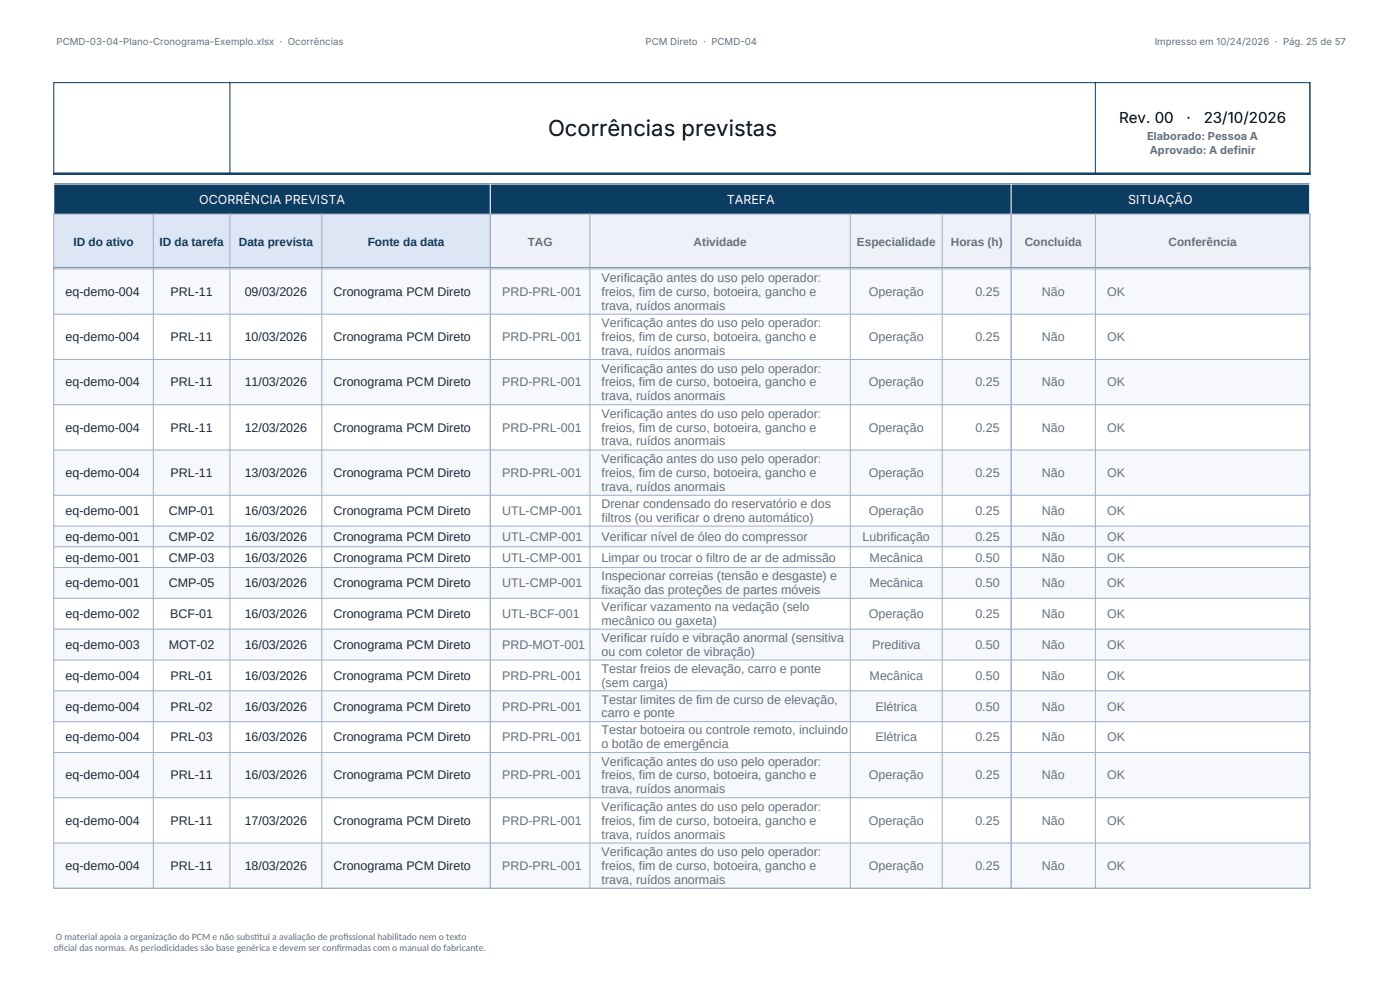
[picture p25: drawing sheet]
<svg xmlns="http://www.w3.org/2000/svg" width="297mm" height="210mm" viewBox="0 0 297 210" stroke-linecap="round" stroke-linejoin="round" font-family="sans-serif">
<defs><g id="words">
<text font-size="4.7" x="116.3" y="28.9">Ocorrências previstas</text>
<g font-size="3.2">
<text x="237.4" y="26.1">Rev. 00</text>
<text x="251.7" y="26.1">·</text>
<text x="255.4" y="26.1">23/10/2026</text>
</g>
<g font-size="2.6" fill="#fff">
<text x="42.3" y="43.2">OCORRÊNCIA PREVISTA</text>
<text x="154.2" y="43.2">TAREFA</text>
<text x="239.3" y="43.2">SITUAÇÃO</text>
</g>
<g font-size="2.6" fill="#64717d">
<text x="127.6" y="59.8">Verificação antes do uso pelo operador:</text>
<text x="106.5" y="62.8">PRD-PRL-001</text>
<text x="127.6" y="62.8">freios, fim de curso, botoeira, gancho e</text>
<text x="127.6" y="65.7">trava, ruídos anormais</text>
<text x="184.3" y="62.8">Operação</text>
<text x="206.9" y="62.8">0.25</text>
<text x="221" y="62.8">Não</text>
<text x="234.9" y="62.8">OK</text>
<text x="127.6" y="69.4">Verificação antes do uso pelo operador:</text>
<text x="106.5" y="72.4">PRD-PRL-001</text>
<text x="127.6" y="72.4">freios, fim de curso, botoeira, gancho e</text>
<text x="127.6" y="75.3">trava, ruídos anormais</text>
<text x="184.3" y="72.4">Operação</text>
<text x="206.9" y="72.4">0.25</text>
<text x="221" y="72.4">Não</text>
<text x="234.9" y="72.4">OK</text>
<text x="106.5" y="82">PRD-PRL-001</text>
<text x="127.6" y="79">Verificação antes do uso pelo operador:</text>
<text x="127.6" y="82">freios, fim de curso, botoeira, gancho e</text>
<text x="184.3" y="82">Operação</text>
<text x="206.9" y="82">0.25</text>
<text x="221" y="82">Não</text>
<text x="234.9" y="82">OK</text>
<text x="127.6" y="84.9">trava, ruídos anormais</text>
<text x="127.6" y="88.6">Verificação antes do uso pelo operador:</text>
<text x="106.5" y="91.6">PRD-PRL-001</text>
<text x="127.6" y="91.6">freios, fim de curso, botoeira, gancho e</text>
<text x="127.6" y="94.5">trava, ruídos anormais</text>
<text x="184.3" y="91.6">Operação</text>
<text x="206.9" y="91.6">0.25</text>
<text x="221" y="91.6">Não</text>
<text x="234.9" y="91.6">OK</text>
<text x="106.5" y="101.2">PRD-PRL-001</text>
<text x="127.6" y="98.2">Verificação antes do uso pelo operador:</text>
<text x="127.6" y="101.2">freios, fim de curso, botoeira, gancho e</text>
<text x="184.3" y="101.2">Operação</text>
<text x="206.9" y="101.2">0.25</text>
<text x="221" y="101.2">Não</text>
<text x="234.9" y="101.2">OK</text>
<text x="127.6" y="104.1">trava, ruídos anormais</text>
<text x="127.6" y="107.8">Drenar condensado do reservatório e dos</text>
<text x="106.5" y="109.3">UTL-CMP-001</text>
<text x="127.6" y="110.7">filtros (ou verificar o dreno automático)</text>
<text x="184.3" y="109.3">Operação</text>
<text x="206.9" y="109.3">0.25</text>
<text x="221" y="109.3">Não</text>
<text x="234.9" y="109.3">OK</text>
<text x="106.5" y="114.7">UTL-CMP-001</text>
<text x="106.5" y="119.1">UTL-CMP-001</text>
<text x="127.6" y="114.7">Verificar nível de óleo do compressor</text>
<text x="127.6" y="119.1">Limpar ou trocar o filtro de ar de admissão</text>
<text x="183" y="114.7">Lubrificação</text>
<text x="184.5" y="119.1">Mecânica</text>
<text x="206.9" y="114.7">0.25</text>
<text x="206.9" y="119.1">0.50</text>
<text x="221" y="114.7">Não</text>
<text x="221" y="119.1">Não</text>
<text x="234.9" y="114.7">OK</text>
<text x="234.9" y="119.1">OK</text>
<text x="106.5" y="124.6">UTL-CMP-001</text>
<text x="127.6" y="123.1">Inspecionar correias (tensão e desgaste) e</text>
<text x="184.5" y="124.6">Mecânica</text>
<text x="206.9" y="124.6">0.50</text>
<text x="221" y="124.6">Não</text>
<text x="234.9" y="124.6">OK</text>
<text x="106.5" y="131.1">UTL-BCF-001</text>
<text x="127.6" y="126">fixação das proteções de partes móveis</text>
<text x="127.6" y="129.6">Verificar vazamento na vedação (selo</text>
<text x="184.3" y="131.1">Operação</text>
<text x="206.9" y="131.1">0.25</text>
<text x="221" y="131.1">Não</text>
<text x="234.9" y="131.1">OK</text>
<text x="106.5" y="137.7">PRD-MOT-001</text>
<text x="127.6" y="132.6">mecânico ou gaxeta)</text>
<text x="127.6" y="136.2">Verificar ruído e vibração anormal (sensitiva</text>
<text x="185" y="137.7">Preditiva</text>
<text x="206.9" y="137.7">0.50</text>
<text x="221" y="137.7">Não</text>
<text x="234.9" y="137.7">OK</text>
<text x="127.6" y="139.1">ou com coletor de vibração)</text>
<text x="127.6" y="142.7">Testar freios de elevação, carro e ponte</text>
<text x="106.5" y="144.2">PRD-PRL-001</text>
<text x="127.6" y="145.7">(sem carga)</text>
<text x="127.6" y="149.3">Testar limites de fim de curso de elevação,</text>
<text x="184.5" y="144.2">Mecânica</text>
<text x="206.9" y="144.2">0.50</text>
<text x="221" y="144.2">Não</text>
<text x="234.9" y="144.2">OK</text>
<text x="106.5" y="150.7">PRD-PRL-001</text>
<text x="127.6" y="152.2">carro e ponte</text>
<text x="127.6" y="155.8">Testar botoeira ou controle remoto, incluindo</text>
<text x="185.7" y="150.7">Elétrica</text>
<text x="206.9" y="150.7">0.50</text>
<text x="221" y="150.7">Não</text>
<text x="234.9" y="150.7">OK</text>
<text x="106.5" y="157.3">PRD-PRL-001</text>
<text x="127.6" y="158.7">o botão de emergência</text>
<text x="185.7" y="157.3">Elétrica</text>
<text x="206.9" y="157.3">0.25</text>
<text x="221" y="157.3">Não</text>
<text x="234.9" y="157.3">OK</text>
<text x="106.5" y="165.4">PRD-PRL-001</text>
<text x="127.6" y="162.4">Verificação antes do uso pelo operador:</text>
<text x="127.6" y="165.3">freios, fim de curso, botoeira, gancho e</text>
<text x="184.3" y="165.4">Operação</text>
<text x="206.9" y="165.4">0.25</text>
<text x="221" y="165.4">Não</text>
<text x="234.9" y="165.4">OK</text>
<text x="127.6" y="168.3">trava, ruídos anormais</text>
<text x="127.6" y="172">Verificação antes do uso pelo operador:</text>
<text x="106.5" y="175">PRD-PRL-001</text>
<text x="127.6" y="174.9">freios, fim de curso, botoeira, gancho e</text>
<text x="127.6" y="177.9">trava, ruídos anormais</text>
<text x="184.3" y="175">Operação</text>
<text x="206.9" y="175">0.25</text>
<text x="221" y="175">Não</text>
<text x="234.9" y="175">OK</text>
<text x="106.5" y="184.6">PRD-PRL-001</text>
<text x="127.6" y="181.6">Verificação antes do uso pelo operador:</text>
<text x="127.6" y="184.6">freios, fim de curso, botoeira, gancho e</text>
<text x="184.3" y="184.6">Operação</text>
<text x="206.9" y="184.6">0.25</text>
<text x="221" y="184.6">Não</text>
<text x="234.9" y="184.6">OK</text>
<text x="127.6" y="187.5">trava, ruídos anormais</text>
</g>
<g font-size="2.6" fill="#1f2937">
<text x="13.9" y="62.8">eq-demo-004</text>
<text x="36.2" y="62.8">PRL-11</text>
<text x="51.9" y="62.8">09/03/2026</text>
<text x="70.8" y="62.8">Cronograma PCM Direto</text>
<text x="13.9" y="72.4">eq-demo-004</text>
<text x="36.2" y="72.4">PRL-11</text>
<text x="51.9" y="72.4">10/03/2026</text>
<text x="70.8" y="72.4">Cronograma PCM Direto</text>
<text x="13.9" y="82">eq-demo-004</text>
<text x="36.2" y="82">PRL-11</text>
<text x="51.9" y="82">11/03/2026</text>
<text x="70.8" y="82">Cronograma PCM Direto</text>
<text x="13.9" y="91.6">eq-demo-004</text>
<text x="36.2" y="91.6">PRL-11</text>
<text x="51.9" y="91.6">12/03/2026</text>
<text x="70.8" y="91.6">Cronograma PCM Direto</text>
<text x="13.9" y="101.2">eq-demo-004</text>
<text x="36.2" y="101.2">PRL-11</text>
<text x="51.9" y="101.2">13/03/2026</text>
<text x="70.8" y="101.2">Cronograma PCM Direto</text>
<text x="13.9" y="109.3">eq-demo-001</text>
<text x="35.8" y="109.3">CMP-01</text>
<text x="51.9" y="109.3">16/03/2026</text>
<text x="70.8" y="109.3">Cronograma PCM Direto</text>
<text x="13.9" y="114.7">eq-demo-001</text>
<text x="13.9" y="119.1">eq-demo-001</text>
<text x="35.8" y="114.7">CMP-02</text>
<text x="35.8" y="119.1">CMP-03</text>
<text x="51.9" y="114.7">16/03/2026</text>
<text x="51.9" y="119.1">16/03/2026</text>
<text x="70.8" y="114.7">Cronograma PCM Direto</text>
<text x="70.8" y="119.1">Cronograma PCM Direto</text>
<text x="13.9" y="124.6">eq-demo-001</text>
<text x="35.8" y="124.6">CMP-05</text>
<text x="51.9" y="124.6">16/03/2026</text>
<text x="70.8" y="124.6">Cronograma PCM Direto</text>
<text x="13.9" y="131.1">eq-demo-002</text>
<text x="36.1" y="131.1">BCF-01</text>
<text x="51.9" y="131.1">16/03/2026</text>
<text x="70.8" y="131.1">Cronograma PCM Direto</text>
<text x="13.9" y="137.7">eq-demo-003</text>
<text x="35.8" y="137.7">MOT-02</text>
<text x="51.9" y="137.7">16/03/2026</text>
<text x="70.8" y="137.7">Cronograma PCM Direto</text>
<text x="13.9" y="144.2">eq-demo-004</text>
<text x="36.2" y="144.2">PRL-01</text>
<text x="51.9" y="144.2">16/03/2026</text>
<text x="70.8" y="144.2">Cronograma PCM Direto</text>
<text x="13.9" y="150.7">eq-demo-004</text>
<text x="36.2" y="150.7">PRL-02</text>
<text x="51.9" y="150.7">16/03/2026</text>
<text x="70.8" y="150.7">Cronograma PCM Direto</text>
<text x="13.9" y="157.3">eq-demo-004</text>
<text x="36.2" y="157.3">PRL-03</text>
<text x="51.9" y="157.3">16/03/2026</text>
<text x="70.8" y="157.3">Cronograma PCM Direto</text>
<text x="13.9" y="165.4">eq-demo-004</text>
<text x="36.2" y="165.4">PRL-11</text>
<text x="51.9" y="165.4">16/03/2026</text>
<text x="70.8" y="165.4">Cronograma PCM Direto</text>
<text x="13.9" y="175">eq-demo-004</text>
<text x="36.2" y="175">PRL-11</text>
<text x="51.9" y="175">17/03/2026</text>
<text x="70.8" y="175">Cronograma PCM Direto</text>
<text x="13.9" y="184.6">eq-demo-004</text>
<text x="36.2" y="184.6">PRL-11</text>
<text x="51.9" y="184.6">18/03/2026</text>
<text x="70.8" y="184.6">Cronograma PCM Direto</text>
</g>
<g font-size="2.5" fill="#0b3d63">
<text x="15.6" y="52.1">ID do ativo</text>
<text x="33.8" y="52.1">ID da tarefa</text>
<text x="50.7" y="52.1">Data prevista</text>
<text x="78" y="52.1">Fonte da data</text>
</g>
<g font-size="2.5" fill="#64717d">
<text x="112" y="52.1">TAG</text>
<text x="147.1" y="52.1">Atividade</text>
<text x="181.8" y="52.1">Especialidade</text>
<text x="201.7" y="52.1">Horas (h)</text>
<text x="217.4" y="52.1">Concluída</text>
<text x="247.9" y="52.1">Conferência</text>
</g>
<g font-size="2.3" fill="#64717d">
<text x="243.4" y="29.8">Elaborado: Pessoa A</text>
<text x="243.9" y="32.6">Aprovado: A definir</text>
</g>
<g font-size="2" fill="#64717d">
<text x="12" y="9.6">PCMD-03-04-Plano-Cronograma-Exemplo.xlsx · Ocorrências</text>
<text x="136.9" y="9.6">PCM Direto · PCMD-04</text>
<text x="245" y="9.6">Impresso em 10/24/2026 · Pág. 25 de 57</text>
<text x="11.4" y="201.8">of</text>
<text x="11.9" y="199.3">O material apoia a organização do PCM e não subst</text>
<text x="12.5" y="201.8">icial das normas. As periodicidades são base genérica e devem ser conf</text>
<text x="53.9" y="199.3">itui a avaliação de prof</text>
<text x="71.4" y="201.8">irmadas com o manual do fabricante.</text>
<text x="72.8" y="199.3">issional habilitado nem o texto</text>
</g>
</g></defs>
<path d="M11.4 39h266.5v6.4h-266.5z" fill-rule="evenodd" fill="#0b3d63"/>
<path d="M11.4 45.4h92.6v11.6h-92.6z" fill-rule="evenodd" fill="#dce6f5"/>
<path d="M104 45.4h173.9v11.6h-173.9z" fill-rule="evenodd" fill="#eef2f8"/>
<path d="M11.3 17.5h266.7M11.4 17.4v19.7M48.8 17.4v19.7M232.4 17.4v19.7M277.9 17.4v19.7" fill="none" stroke="#0b3d63" stroke-width=".22"/>
<path d="M11.3 36.9h266.7M11.3 57h266.7" fill="none" stroke="#0b3d63" stroke-width=".51"/>
<path d="M11.3 39h266.7M11.4 38.9v6.6M104 38.9v6.6M214.5 38.9v6.6M277.9 38.9v6.6" fill="none" stroke="#fff" stroke-width=".22"/>
<path d="M11.3 45.4h266.7M11.4 45.3v12M32.5 45.3v12M48.8 45.3v12M68.3 45.3v12M104 45.3v12M125.1 45.3v12M180.4 45.3v12M199.9 45.3v12M214.5 45.3v12M232.4 45.3v12M277.9 45.3v12" fill="none" stroke="#9fb0c9" stroke-width=".22"/>
<g fill="#f6f8fc">
<path d="M11.4 57h266.5v9.6h-266.5z" fill-rule="evenodd"/>
<path d="M11.4 76.2h266.5v9.6h-266.5z" fill-rule="evenodd"/>
<path d="M11.4 95.4h266.5v9.6h-266.5z" fill-rule="evenodd"/>
<path d="M11.4 111.6h266.5v4.4h-266.5z" fill-rule="evenodd"/>
<path d="M11.4 120.4h266.5v6.5h-266.5z" fill-rule="evenodd"/>
<path d="M11.4 133.4h266.5v6.6h-266.5z" fill-rule="evenodd"/>
<path d="M11.4 146.5h266.5v6.6h-266.5z" fill-rule="evenodd"/>
<path d="M11.4 159.6h266.5v9.6h-266.5z" fill-rule="evenodd"/>
<path d="M11.4 178.8h266.5v9.6h-266.5z" fill-rule="evenodd"/>
</g>
<g fill="none" stroke="#9fb0c9" stroke-width=".22">
<path d="M11.3 57h266.7M11.4 56.9v131.6M32.5 56.9v131.6M48.8 56.9v131.6M68.3 56.9v131.6M104 56.9v131.6M125.1 56.9v131.6M180.4 56.9v131.6M199.9 56.9v131.6M214.5 56.9v131.6M232.4 56.9v131.6M277.9 56.9v131.6"/>
<path d="M11.3 66.6h266.7M11.3 76.3h266.7M11.3 85.9h266.7M11.3 95.5h266.7M11.3 105.1h266.7M11.3 111.6h266.7M11.3 116h266.7M11.3 120.4h266.7M11.3 126.9h266.7M11.3 133.5h266.7M11.3 140h266.7M11.3 146.5h266.7"/>
<path d="M11.3 153.1h266.7M11.3 159.6h266.7M11.3 169.2h266.7M11.3 178.8h266.7M11.3 188.4h266.7"/>
</g>
<use href="#words"/>
</svg>
